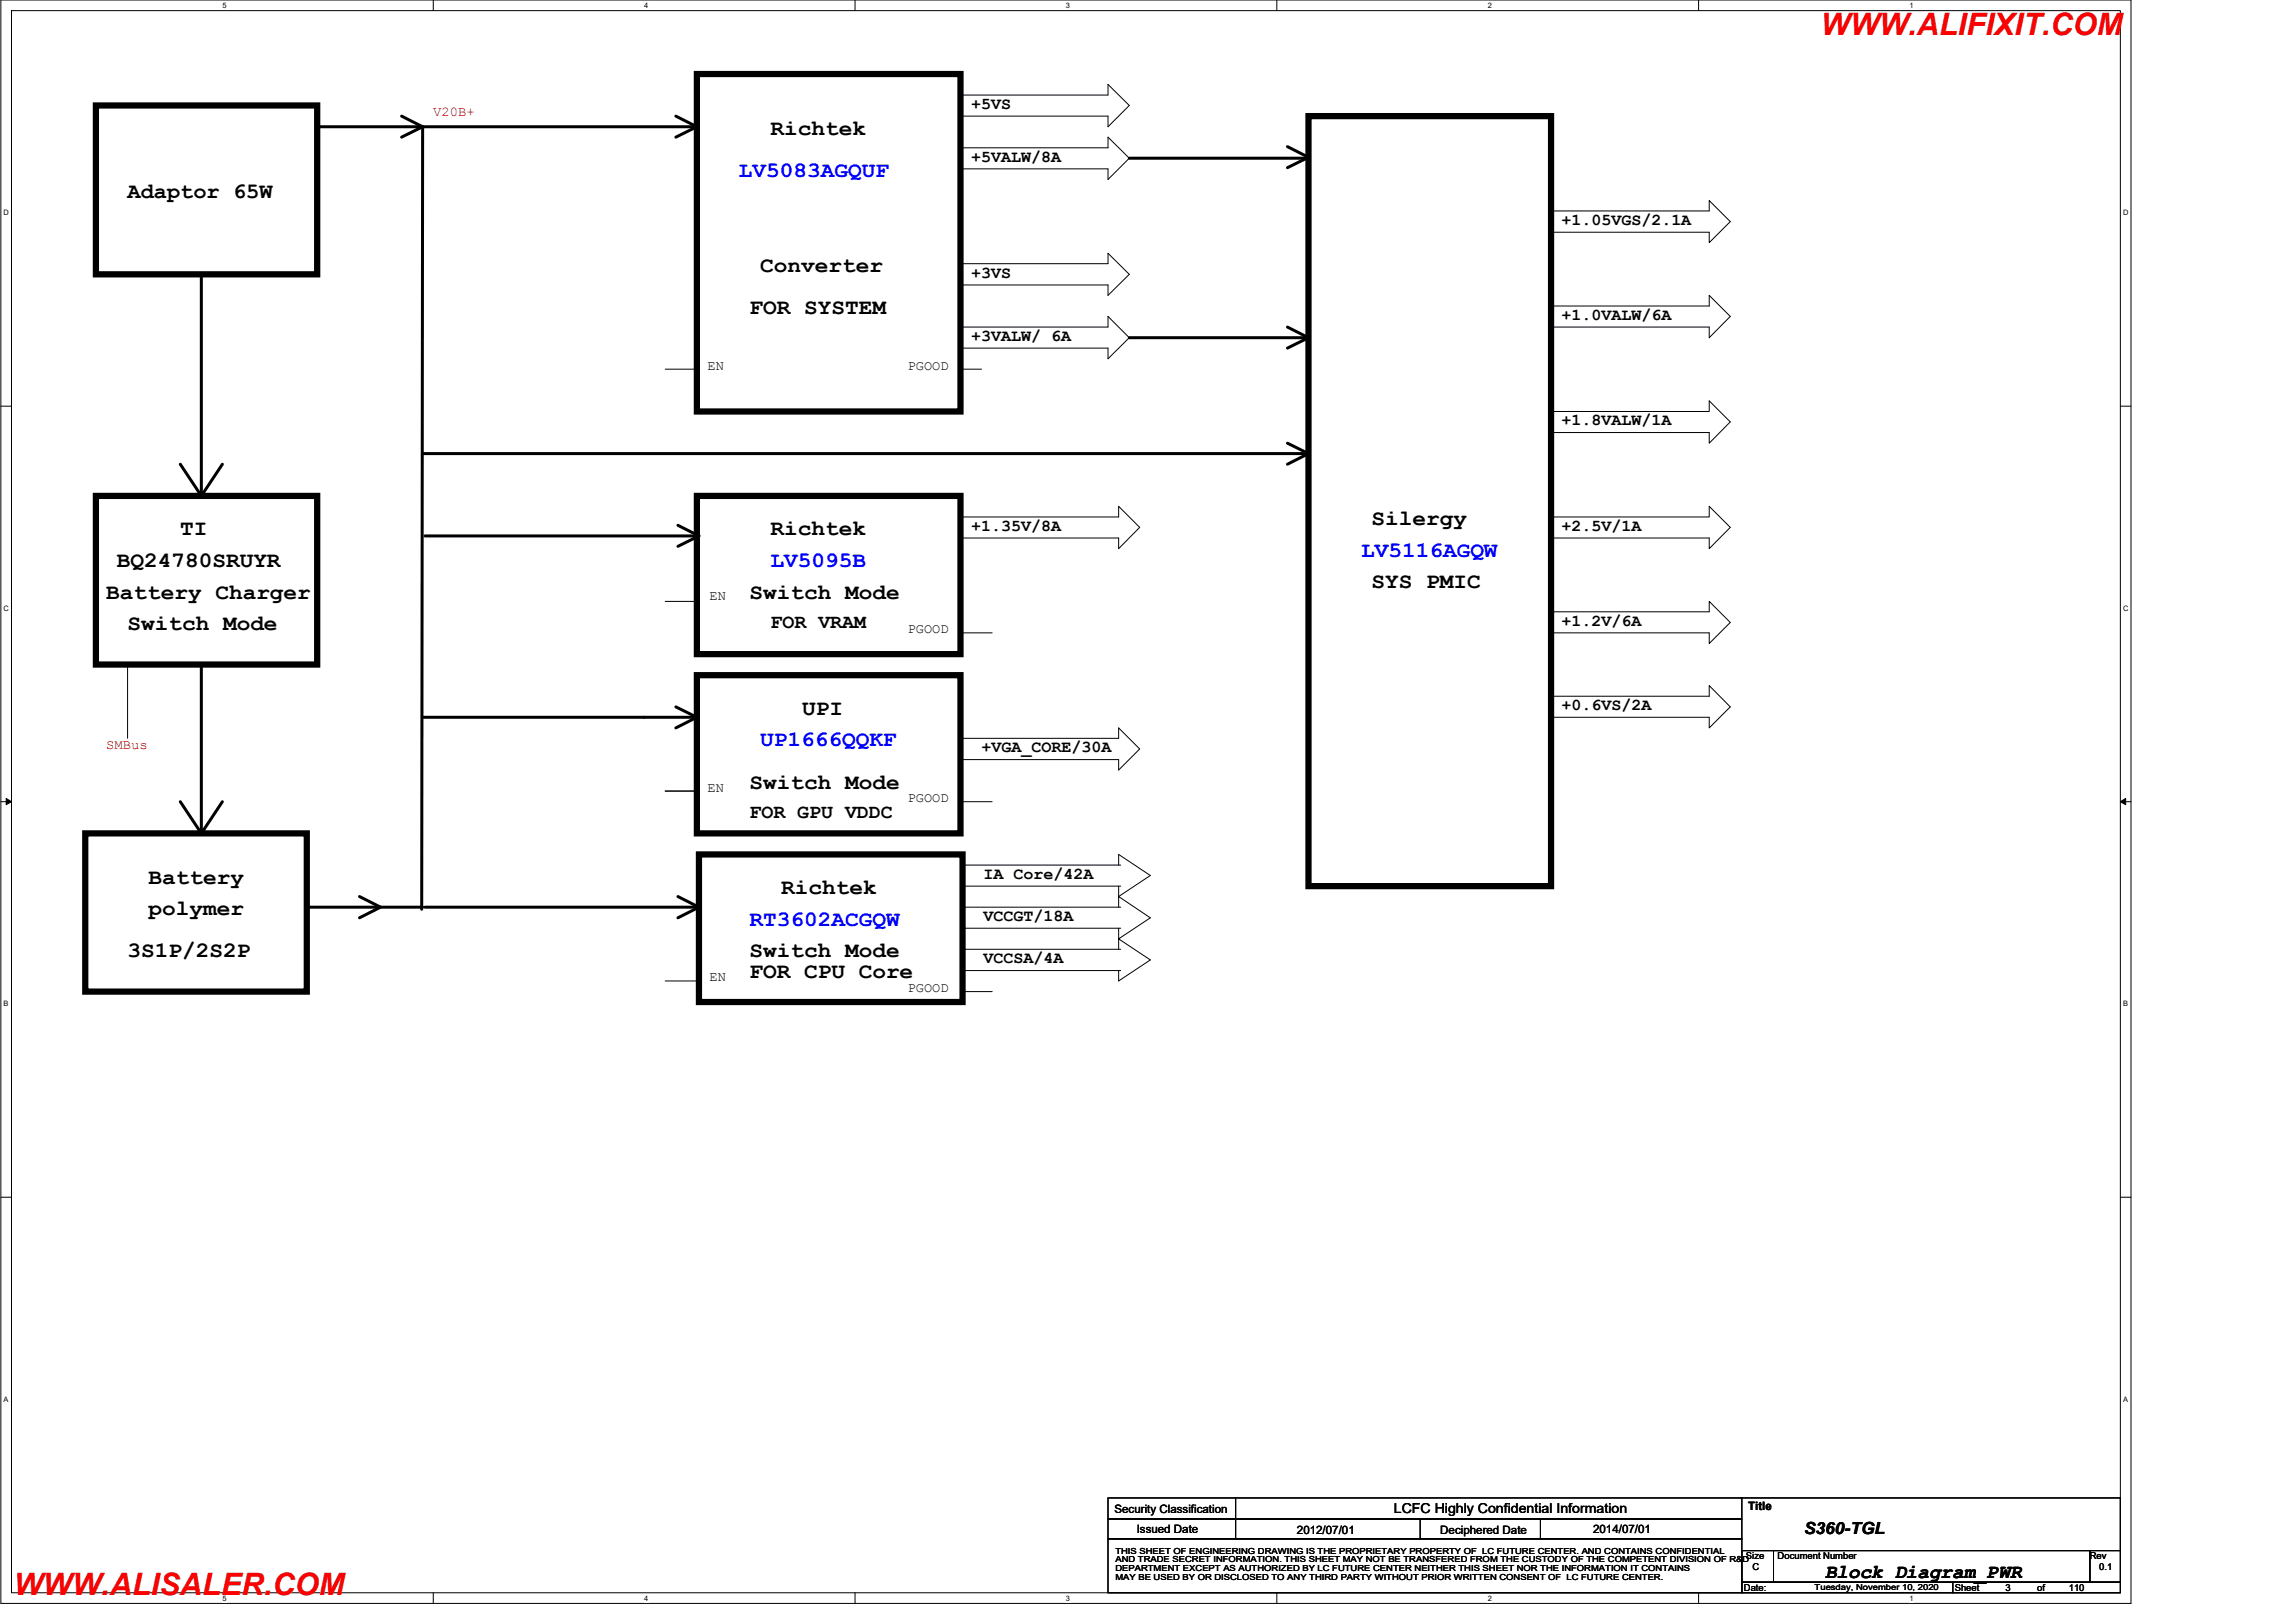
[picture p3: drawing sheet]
<svg xmlns="http://www.w3.org/2000/svg" width="420mm" height="297mm" viewBox="0 0 420 297" stroke-linecap="round" stroke-linejoin="round" font-family="sans-serif">
<defs><g id="words">
<g font-size="5.6" fill="#f00">
<text x="333.4" y="6.4">WWW.ALIFIXIT.COM</text>
<text x="2.5" y="291.9">WWW.ALISALER.COM</text>
</g>
<g font-size="4">
<text x="141.1" y="24.6">Richtek</text>
<text x="23.4" y="36.2">Adaptor 65W</text>
<text x="139.2" y="49.7">Converter</text>
<text x="137.2" y="57.4">FOR SYSTEM</text>
<text x="33" y="98">TI</text>
<text x="141.1" y="98">Richtek</text>
<text x="251.1" y="96.1">Silergy</text>
<text x="21.4" y="103.8">BQ24780SRUYR</text>
<text x="251.1" y="107.7">SYS PMIC</text>
<text x="19.5" y="109.6">Battery Charger</text>
<text x="137.2" y="109.6">Switch Mode</text>
<text x="23.4" y="115.4">Switch Mode</text>
<text x="146.9" y="130.8">UPI</text>
<text x="137.2" y="144.3">Switch Mode</text>
<text x="27.2" y="161.7">Battery</text>
<text x="27.2" y="167.5">polymer</text>
<text x="143" y="163.6">Richtek</text>
<text x="23.4" y="175.2">3S1P/2S2P</text>
<text x="137.2" y="179.1">FOR CPU Core</text>
<text x="137.2" y="175.2">Switch Mode</text>
</g>
<g font-size="4" fill="#00f">
<text x="135.3" y="32.3">LV5083AGQUF</text>
<text x="249.2" y="101.9">LV5116AGQW</text>
<text x="141.1" y="103.8">LV5095B</text>
<text x="139.2" y="136.6">UP1666QQKF</text>
<text x="137.2" y="169.4">RT3602ACGQW</text>
</g>
<g font-size="3.6">
<text x="141.1" y="115">FOR VRAM</text>
<text x="137.2" y="149.7">FOR GPU VDDC</text>
<text x="334.1" y="288.7">Block Diagram_PWR</text>
</g>
<g font-size="3">
<text x="177.8" y="19.9">+5VS</text>
<text x="177.8" y="29.6">+5VALW/8A</text>
<text x="285.9" y="41.1">+1.05VGS/2.1A</text>
<text x="177.8" y="50.8">+3VS</text>
<text x="285.9" y="58.5">+1.0VALW/6A</text>
<text x="177.8" y="62.4">+3VALW/ 6A</text>
<text x="285.9" y="77.9">+1.8VALW/1A</text>
<text x="177.8" y="97.2">+1.35V/8A</text>
<text x="285.9" y="97.2">+2.5V/1A</text>
<text x="285.9" y="114.5">+1.2V/6A</text>
<text x="285.9" y="130">+0.6VS/2A</text>
<text x="179.7" y="137.7">+VGA_CORE/30A</text>
<text x="180.1" y="160.9">IA Core/42A</text>
<text x="180.1" y="168.6">VCCGT/18A</text>
<text x="180.1" y="176.3">VCCSA/4A</text>
<text x="330.3" y="280.8">S360-TGL</text>
</g>
<g font-size="2.5" fill="#f00">
<text x="79.3" y="21.3">V20B+</text>
<text x="19.5" y="137.1">SMBus</text>
</g>
<g font-size="2.5">
<text x="129.5" y="67.6">EN</text>
<text x="166.2" y="67.6">PGOOD</text>
<text x="129.9" y="109.7">EN</text>
<text x="166.2" y="115.9">PGOOD</text>
<text x="129.5" y="144.9">EN</text>
<text x="166.2" y="146.8">PGOOD</text>
<text x="129.9" y="179.6">EN</text>
<text x="166.2" y="181.5">PGOOD</text>
<text x="255.2" y="276.9">LCFC Highly Confidential Information</text>
</g>
<g font-size="2.1">
<text x="204" y="276.9">Security Classification</text>
<text x="208.1" y="280.5">Issued Date</text>
<text x="237.4" y="280.7">2012/07/01</text>
<text x="263.7" y="280.7">Deciphered Date</text>
<text x="291.7" y="280.5">2014/07/01</text>
<text x="320" y="276.3">Title</text>
</g>
<g font-size="1.7">
<text x="319.6" y="285.4">Size</text>
<text x="320.8" y="287.3">C</text>
<text x="325.4" y="285.4">Document Number</text>
<text x="382.6" y="285.4">Rev</text>
<text x="384.3" y="287.3">0.1</text>
<text x="319.3" y="291.2">Date:</text>
<text x="357.9" y="291.2">Sheet</text>
<text x="367.1" y="291.2">3</text>
<text x="372.9" y="291.2">of</text>
<text x="378.7" y="291.2">110</text>
</g>
<g font-size="1.5">
<text x="204.2" y="284.4">THIS SHEET OF ENGINEERING DRAWING IS THE PROPRIETARY PROPERTY OF LC FUTURE CENTER. AND CONTAINS CONFIDENTIAL</text>
<text x="204.2" y="286">AND TRADE SECRET INFORMATION. THIS SHEET MAY NOT BE TRANSFERED FROM THE CUSTODY OF THE COMPETENT DIVISION OF R&amp;D</text>
<text x="204.2" y="287.5">DEPARTMENT EXCEPT AS AUTHORIZED BY LC FUTURE CENTER NEITHER THIS SHEET NOR THE INFORMATION IT CONTAINS</text>
<text x="204.2" y="289.1">MAY BE USED BY OR DISCLOSED TO ANY THIRD PARTY WITHOUT PRIOR WRITTEN CONSENT OF LC FUTURE CENTER.</text>
<text x="332.2" y="291">Tuesday, November 10, 2020</text>
</g>
<g font-size="1.4">
<text x="40.7" y="1.4">5</text>
<text x="117.9" y="1.4">4</text>
<text x="195.1" y="1.4">3</text>
<text x="272.4" y="1.4">2</text>
<text x="349.6" y="1.4">1</text>
<text x=".7" y="39.4">D</text>
<text x="388.7" y="39.4">D</text>
<text x=".7" y="111.8">C</text>
<text x="388.7" y="111.8">C</text>
<text x=".7" y="184.1">B</text>
<text x="388.7" y="184.1">B</text>
<text x=".7" y="256.5">A</text>
<text x="388.7" y="256.5">A</text>
<text x="40.7" y="292.9">5</text>
<text x="117.9" y="292.9">4</text>
<text x="195.1" y="292.9">3</text>
<text x="272.4" y="292.9">2</text>
<text x="349.6" y="292.9">1</text>
</g>
</g></defs>
<path d="M.2 0h389.9v293.5h-389.9zM2.1 1.9h386.1v289.6h-386.1z" fill="none" stroke="#000" stroke-width=".18"/>
<g fill="#fff">
<path d="M40.7 .2h.8v1.5h-.8z"/>
<path d="M40.7 291.7h.8v1.5h-.8z"/>
</g>
<path d="M79.3 0v1.9M79.3 291.5v2" fill="none" stroke="#000" stroke-width=".18"/>
<g fill="#fff">
<path d="M117.9 .2h.8v1.5h-.8z"/>
<path d="M117.9 291.7h.8v1.5h-.8z"/>
</g>
<path d="M156.5 0v1.9M156.5 291.5v2" fill="none" stroke="#000" stroke-width=".18"/>
<g fill="#fff">
<path d="M195.1 .2h.8v1.5h-.8z"/>
<path d="M195.1 291.7h.8v1.5h-.8z"/>
</g>
<path d="M233.8 0v1.9M233.8 291.5v2" fill="none" stroke="#000" stroke-width=".18"/>
<g fill="#fff">
<path d="M272.4 .2h.7v1.5h-.7z"/>
<path d="M272.4 291.7h.7v1.5h-.7z"/>
</g>
<path d="M311 0v1.9M311 291.5v2" fill="none" stroke="#000" stroke-width=".18"/>
<g fill="#fff">
<path d="M349.6 .2h.7v1.5h-.7z"/>
<path d="M349.6 291.7h.7v1.5h-.7z"/>
<path d="M.7 38.1h.9v1.6h-.9z"/>
<path d="M388.7 38.1h1v1.6h-1z"/>
<path d="M.7 110.5h.9v1.6h-.9z"/>
<path d="M388.7 110.5h1v1.6h-1z"/>
</g>
<path d="M.2 74.3h1.9M388.2 74.3h1.9" fill="none" stroke="#000" stroke-width=".18"/>
<g fill="#fff">
<path d="M.7 182.9h.9v1.5h-.9z"/>
<path d="M388.7 182.9h.9v1.5h-.9z"/>
</g>
<path d="M.2 146.7h1.9M1.1 146.1l1 .6-1 .6zM388.2 146.7l1-.6v1.2zM388.2 146.7h1.9" fill="none" stroke="#000" stroke-width=".18"/>
<path d="M1.1 146.1l1 .6-1 .6zM388.2 146.7l1-.6v1.2z" fill="#000"/>
<g fill="#fff">
<path d="M.7 255.3h.9v1.5h-.9z"/>
<path d="M388.7 255.3h.9v1.5h-.9z"/>
</g>
<g fill="none" stroke="#000" stroke-width=".18">
<path d="M175.8 17.4h27v-1.9l3.9 3.8-3.9 3.9v-1.9h-27M175.8 27.1h27v-2l3.9 3.9-3.9 3.9v-2h-27zM284 38.6h28.9v-1.9l3.9 3.9-3.9 3.8v-1.9h-28.9zM175.8 48.3h27v-1.9l3.9 3.8-3.9 3.9v-1.9h-27M175.8 59.9h27v-2l3.9 3.9-3.9 3.9v-2h-27M284 56h28.9v-1.9l3.9 3.8-3.9 3.9v-1.9h-28.9M121.8 67.6h5.8M175.8 67.6h3.9M222.2 77h.1M284 75.3h28.9v-1.9l3.9 3.8-3.9 3.9v-1.9h-28.9M175.8 94.6h29v-1.9l3.8 3.8-3.8 3.9v-1.9h-29zM284 96.5v3.9"/>
<path d="M284 94.6h28.9v-1.9l3.9 3.8-3.9 3.9v-1.9h-28.9M121.8 110.1h5.8M175.8 115.8h5.8M175.8 106.2v3.9M284 112h28.9v-1.9l3.9 3.8-3.9 3.9v-2h-28.9M23.4 121.6v13.5M175.8 135.1h29v-1.9l3.8 3.9-3.8 3.8v-1.9h-29zM284 127.4h28.9v-1.9l3.9 3.9-3.9 3.8v-1.9h-28.9M121.8 144.8h5.8M175.8 146.7h5.8M176.2 158.3h29M204.8 158.3v-1.9l5.8 3.8-5.8 3.9v-1.9"/>
<path d="M121.8 179.5h6.2M176.2 162.2v1.9M176.2 162.2h29M176.2 164.1v1.9h29M176.2 171.8v3.9M176.2 169.9h29M176.2 173.7h29M176.2 177.6h29M204.8 166v-1.9l5.8 3.9-5.8 3.8v-1.9M204.8 173.7v-1.9l5.8 3.9-5.8 3.8v-1.9M175.8 181.5h5.8M.2 219.1h1.9"/>
<path d="M388.2 219.1h1.9M202.8 274.2h116.1v3.8h-116.1zM202.8 278h116.1v3.6h-116.1zM226.2 274.2v7.4M260 278v3.6M282 278v3.6M318.7 274.2h69.5v9.6M202.8 281.6h116.1v9.9h-116.1zM318.9 283.8h5.8v5.8h-5.8zM318.9 289.6h38.6v1.9h-38.6zM324.7 283.8h57.9v5.8h-57.9zM357.5 289.6h30.7v1.9h-30.7z"/>
<path d="M382.6 283.8h5.6v5.8h-5.6z"/>
</g>
<path d="M17.6 19.3h40.5v30.9h-40.5zM127.6 13.5h48.2v61.8h-48.2zM239.6 21.3h44.4v140.9h-44.4zM17.6 90.8h40.5v30.8h-40.5zM127.6 90.8h48.2v28.9h-48.2zM127.6 123.6h48.2v28.9h-48.2zM15.6 152.5h40.6v29h-40.6zM128 156.4h48.2v27h-48.2z" fill="none" stroke="#000" stroke-width="1.1"/>
<g fill="none" stroke="#000" stroke-width=".55">
<path d="M58.1 23.2h69.5M73.5 21.3l3.9 1.9M77.4 23.2l-.2 143.2M77.4 23.2l-3.9 1.9M123.7 21.3l3.9 1.9-3.9 1.9M206.7 29h32.9M235.7 26.8l3.9 2-3.9 1.9M36.9 50.2v40.6M235.7 59.9l3.9 1.9-3.9 1.9M206.7 61.8h32.9M33 85l3.9 5.8M40.7 85l-3.8 5.8"/>
<path d="M77.4 83h162.2M77.8 98.1h50.2M124.1 96.1l3.9 2-3.9 1.9M235.7 81.1l3.9 1.9-3.9 2M36.9 121.6v30.9M77.4 131.3h50.2M123.7 129.4l3.9 1.9-3.9 1.9M33 146.7l3.9 5.8M40.7 146.7l-3.8 5.8M56.2 166h21.2M65.8 164.1l3.9 1.9-3.9 2M77.8 166h50.2"/>
<path d="M124.1 164.1l3.9 1.9-3.9 2"/>
</g>
<use href="#words"/>
</svg>
